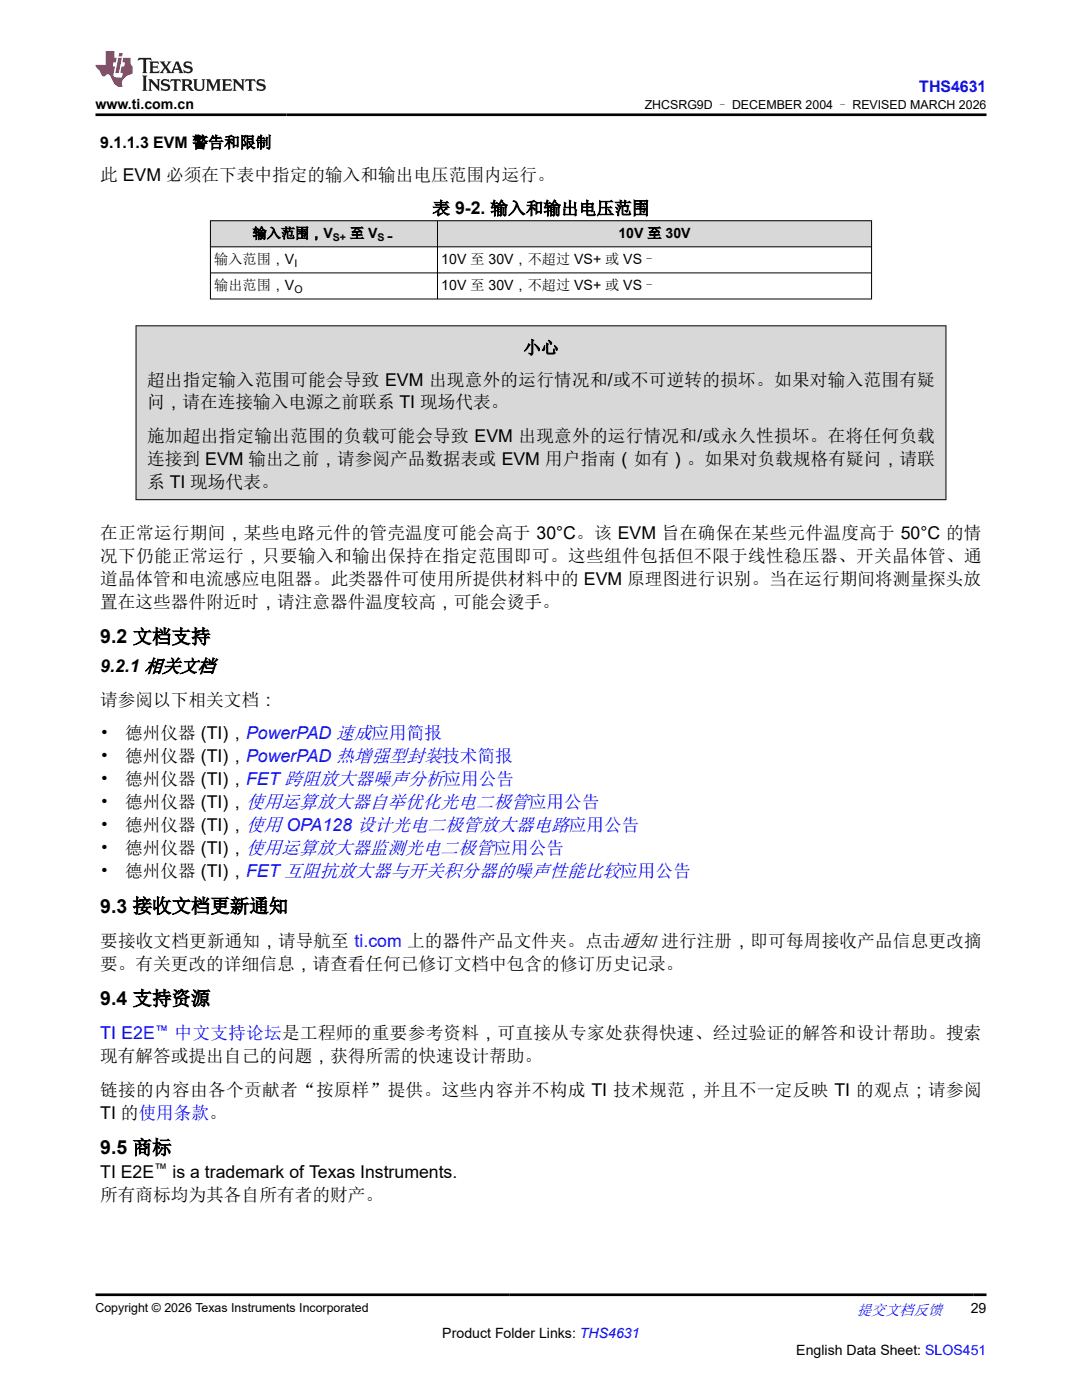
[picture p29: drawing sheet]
<svg xmlns="http://www.w3.org/2000/svg" width="216mm" height="279mm" viewBox="0 0 216 279" stroke-linecap="round" stroke-linejoin="round" font-family="sans-serif">
<defs><g id="words">
<g font-size="3.9">
<text x="20" y="128.4">9.2 文档支持</text>
<text x="20" y="182.1">9.3 接收文档更新通知</text>
<text x="20" y="200.6">9.4 支持资源</text>
<text x="20" y="230.3">9.5 商标</text>
</g>
<g font-size="3.5">
<text x="20" y="36.1">此 EVM 必须在下表中指定的输入和输出电压范围内运行。</text>
<text x="86.3" y="42.8">表 9-2. 输入和输出电压范围</text>
<text x="104.4" y="70.6">小心</text>
<text x="29.3" y="76.9">超出指定输入范围可能会导致 EVM 出现意外的运行情况和/或不可逆转的损坏。如果对输入范围有疑</text>
<text x="29.4" y="81.5">问，请在连接输入电源之前联系 TI 现场代表。</text>
<text x="29.4" y="88.2">施加超出指定输出范围的负载可能会导致 EVM 出现意外的运行情况和/或永久性损坏。在将任何负载</text>
<text x="29.3" y="92.8">连接到 EVM 输出之前，请参阅产品数据表或 EVM 用户指南（如有）。如果对负载规格有疑问，请联</text>
<text x="29.3" y="97.4">系 TI 现场代表。</text>
<text x="20" y="107.6">在正常运行期间，某些电路元件的管壳温度可能会高于 30°C。该 EVM 旨在确保在某些元件温度高于 50°C 的情</text>
<text x="20" y="112.2">况下仍能正常运行，只要输入和输出保持在指定范围即可。这些组件包括但不限于线性稳压器、开关晶体管、通</text>
<text x="20" y="116.8">道晶体管和电流感应电阻器。此类器件可使用所提供材料中的 EVM 原理图进行识别。当在运行期间将测量探头放</text>
<text x="20" y="121.3">置在这些器件附近时，请注意器件温度较高，可能会烫手。</text>
<text x="20" y="134.2">9.2.1 相关文档</text>
<text x="20" y="140.9">请参阅以下相关文档：</text>
<text x="20" y="147.6">•</text>
<text x="25" y="147.6">德州仪器 (TI)，PowerPAD 速成应用简报</text>
<text x="20" y="152.1">•</text>
<text x="25" y="152.1">德州仪器 (TI)，PowerPAD 热增强型封装技术简报</text>
<text x="20" y="156.7">•</text>
<text x="20" y="161.3">•</text>
<text x="25" y="156.7">德州仪器 (TI)，FET 跨阻放大器噪声分析应用公告</text>
<text x="25" y="161.3">德州仪器 (TI)，使用运算放大器自举优化光电二极管应用公告</text>
<text x="20" y="165.9">•</text>
<text x="25" y="165.9">德州仪器 (TI)，使用 OPA128 设计光电二极管放大器电路应用公告</text>
<text x="20" y="170.5">•</text>
<text x="25" y="170.5">德州仪器 (TI)，使用运算放大器监测光电二极管应用公告</text>
<text x="20" y="175.1">•</text>
<text x="25" y="175.1">德州仪器 (TI)，FET 互阻抗放大器与开关积分器的噪声性能比较应用公告</text>
<text x="20" y="188.9">要接收文档更新通知，请导航至 ti.com 上的器件产品文件夹。点击通知 进行注册，即可每周接收产品信息更改摘</text>
<text x="20" y="193.5">要。有关更改的详细信息，请查看任何已修订文档中包含的修订历史记录。</text>
<text x="20" y="212">现有解答或提出自己的问题，获得所需的快速设计帮助。</text>
<text x="20" y="218.7">链接的内容由各个贡献者“按原样”提供。这些内容并不构成 TI 技术规范，并且不一定反映 TI 的观点；请参阅</text>
<text x="20" y="223.3">TI 的使用条款。</text>
<text x="20" y="235">TI E2E</text>
<text x="20" y="239.6">所有商标均为其各自所有者的财产。</text>
<text x="34.4" y="235">is a trademark of Texas Instruments.</text>
</g>
<g font-size="3.5" fill="#00f">
<text x="20" y="207.4">TI E2E</text>
<text x="34.8" y="207.4">中文支持论坛是工程师的重要参考资料，可直接从专家处获得快速、经过验证的解答和设计帮助。搜索</text>
</g>
<text font-size="3.2" fill="#00f" x="183.4" y="18.3">THS4631</text>
<text font-size="3.2" x="20" y="29.5">9.1.1.3 EVM 警告和限制</text>
<text font-size="3" fill="#00f" x="171" y="262.4">提交文档反馈</text>
<g font-size="2.8">
<text x="19.1" y="21.7">www.ti.com.cn</text>
<text x="50.4" y="47.5">输入范围，V</text>
<text x="69.8" y="47.5">至 V</text>
<text x="123.4" y="47.5">10V 至 30V</text>
<text x="42.8" y="52.7">输入范围，V</text>
<text x="88.1" y="52.7">10V 至 30V，不超过 VS+ 或 VS–</text>
<text x="42.8" y="57.9">输出范围，V</text>
<text x="88.1" y="57.9">10V 至 30V，不超过 VS+ 或 VS–</text>
<text x="193.7" y="262.1">29</text>
<text x="88.3" y="266.9">Product Folder Links: THS4631</text>
<text x="158.9" y="270.3">English Data Sheet: SLOS451</text>
</g>
<text font-size="2.6" fill="#00f" x="31" y="206.6">™</text>
<text font-size="2.6" x="30.8" y="234.2">™</text>
<g font-size="2.5">
<text x="128.6" y="21.8">ZHCSRG9D – DECEMBER 2004 – REVISED MARCH 2026</text>
<text x="19" y="261.8">Copyright © 2026 Texas Instruments Incorporated</text>
</g>
<g font-size="2.1">
<text x="58.7" y="53.3">I</text>
<text x="66.4" y="48.1">S+</text>
<text x="75.3" y="48.1">S–</text>
<text x="58.7" y="58.5">O</text>
</g>
</g></defs>
<g fill="#d8d8d8">
<path d="M42 44.1h131.9v5.2h-131.9z" fill-rule="evenodd"/>
<path d="M42 44.1h45.2v5.1h-45.2z" fill-rule="evenodd"/>
<path d="M87.4 44.1h86.5v5.1h-86.5z" fill-rule="evenodd"/>
</g>
<path d="M41.9 44.1h132.1M41.9 49.3h132.1M41.9 54.5h132.1M41.9 59.7h132.1M42 44v15.7M87.3 44v15.7M173.9 44v15.7" fill="none" stroke="#000" stroke-width=".2"/>
<g fill="#d8d8d8">
<path d="M27.2 65.1h161.5v34.6h-161.5z" fill-rule="evenodd"/>
<path d="M29.3 73.6h157.3v9.1h-157.3z" fill-rule="evenodd"/>
<path d="M29.3 84.8h157.3v13.8h-157.3z" fill-rule="evenodd"/>
</g>
<path d="M27.1 65h161.7M27.1 65v34.8M188.8 65v34.8M27.1 99.7h161.7" fill="none" stroke="#000" stroke-width=".2"/>
<path d="M27.7 11.6l-.2 .5 .5-.2h.6v.1v2.2l-.2 .4h1l-.2-.4v-2.2v-.1h.5l.5 .2-.1-.5zM29.8 12.3l.2 .4v1.5l-.2 .4h1.9l.1-.6a1.08 1.08 0 0 1-1.3 .2v-.7h.6l.4 .2v-.7l-.4 .2h-.6v-.5l.2-.2a1 1 0 0 1 1 .3l-.1-.5zM31.8 12.3l1 1.1-1 1.2h.9l-.2-.2 .4-.8 .5 .8-.2 .2h1.6l-.2-.2 .1-.5h1l.1 .5-.1 .2h.9l-.2-.3-.8-2h-.5l-1 2.2-.8-1.1 .9-1.1h-.8l.2 .2-.5 .6-.3-.6 .1-.2zM35.2 12.7l.4 1h-.8zM36.8 12.4a.65 .65 0 0 0-.2 .7 .65 .65 0 0 0 .6 .5l.7 .1 .1 .3a.79 .79 0 0 1-.7 .4 .79 .79 0 0 1-.7-.5l.1 .7 .2-.1a.93 .93 0 0 0 1.1 .1 .93 .93 0 0 0 .4-1 1.46 1.46 0 0 0-1.2-.6l-.1-.3a1.09 1.09 0 0 1 1.2 .2l-.2-.6-.1 .1-.6-.2zM28.4 15.1l.2 .4v2.2l-.2 .4h1l-.2-.4v-2.2l.2-.4zM29.6 15.8l.2 .4v1.5l-.2 .4h.8l-.3-.4v-1.3l1.7 1.8v-2l.2-.4h-.8l.2 .2 .1 1.1-1.2-1.3zM32.3 15.9a.65 .65 0 0 0-.2 .8 .65 .65 0 0 0 .7 .4l.6 .2 .1 .2a.79 .79 0 0 1-.7 .4 .79 .79 0 0 1-.7-.5l.1 .7 .2-.1a.93 .93 0 0 0 1.1 .1 .93 .93 0 0 0 .4-.9 1.46 1.46 0 0 0-1.2-.6l-.1-.4a1.09 1.09 0 0 1 1.2 .2l-.2-.6-.1 .1-.6-.1zM34.1 15.8l-.1 .6a.63 .63 0 0 1 .7-.3l.1 1.6-.3 .4h1l-.2-.4v-1.6a.66 .66 0 0 1 .8 .3l-.1-.6zM36.2 15.8l.2 .4v1.5l-.2 .4h.9l-.2-.2v-.7h.5l.1 .2a.79 .79 0 0 0 1.2 .6l-1-.9a.61 .61 0 0 0 .6-.6 .61 .61 0 0 0-.5-.7zM36.9 16.1h.2a.47 .47 0 0 1 .5 .1 .47 .47 0 0 1 .1 .5l-.2 .1-.6 .1zM38.5 15.8l.2 .2a2.27 2.27 0 0 0 .4 2 1.04 1.04 0 0 0 1.7-.7v-1.3l.2-.2h-.8l.2 .4v1.1a.6 .6 0 0 1-.6 .6 .6 .6 0 0 1-.6-.6v-1.1l.3-.4zM41.1 15.8l.2 .4v1.5l-.2 .4h.7l-.2-.4v-1.4l.9 1.9 .8-1.9v1.4l-.2 .4h1l-.3-.4v-1.5l.3-.4h-.8l-.7 1.5-.7-1.5zM44.3 15.8l.2 .4v1.5l-.2 .4h1.9l.1-.6a1.09 1.09 0 0 1-1.3 .2v-.7h.6l.4 .2v-.6l-.4 .2h-.6v-.6l.2-.1a1.01 1.01 0 0 1 1 .3l-.1-.6zM46.4 15.8l.3 .4v1.5l-.3 .4h.8l-.2-.4v-1.3l1.6 1.8v-2l.2-.4h-.7l.2 .2v1.1l-1.2-1.3zM49 15.8l-.1 .6a.63 .63 0 0 1 .8-.3v1.6l-.3 .4h1l-.2-.4v-1.6a.66 .66 0 0 1 .8 .3l-.1-.6zM51.4 15.9a.65 .65 0 0 0-.2 .8 .65 .65 0 0 0 .6 .4l.6 .2 .2 .2a.79 .79 0 0 1-.8 .4 .79 .79 0 0 1-.6-.5l.1 .7 .2-.1a.93 .93 0 0 0 1 .1 .93 .93 0 0 0 .5-.9 1.46 1.46 0 0 0-1.3-.6l-.1-.4a1.09 1.09 0 0 1 1.3 .2l-.2-.6-.2 .1-.5-.1z" fill="#231f20"/>
<path d="M21.1 10.2v2.8h-2v.3l.9 1a.95 .95 0 0 0 .9 .9 .59 .59 0 0 1 .6-.4 .59 .59 0 0 1 .5 .4l.4 .7a1.59 1.59 0 0 0 2.1 1.4 1.61 1.61 0 0 1 1-2.3l1-.3-.1-1.5a1.59 1.59 0 0 1-.4-1.7h-1.4l-.2 .9h.5l-.1 .9h-.5l-.2 1v.2l.4 .1-.2 .9h-.6a.73 .73 0 0 1-1.1-.7l.3-1.5h-.5l.2-.9h.5l.2-.9h-.5v-1.3zM23.6 11.5l-.6 3.1h.7l.6-3.1zM23.8 10.6l-.1 .6h.7l.1-.6z" fill="#ed1c24"/>
<path d="M19 22.9h177.8M19 258.4h177.8" fill="none" stroke="#000" stroke-width=".53"/>
<use href="#words"/>
</svg>
